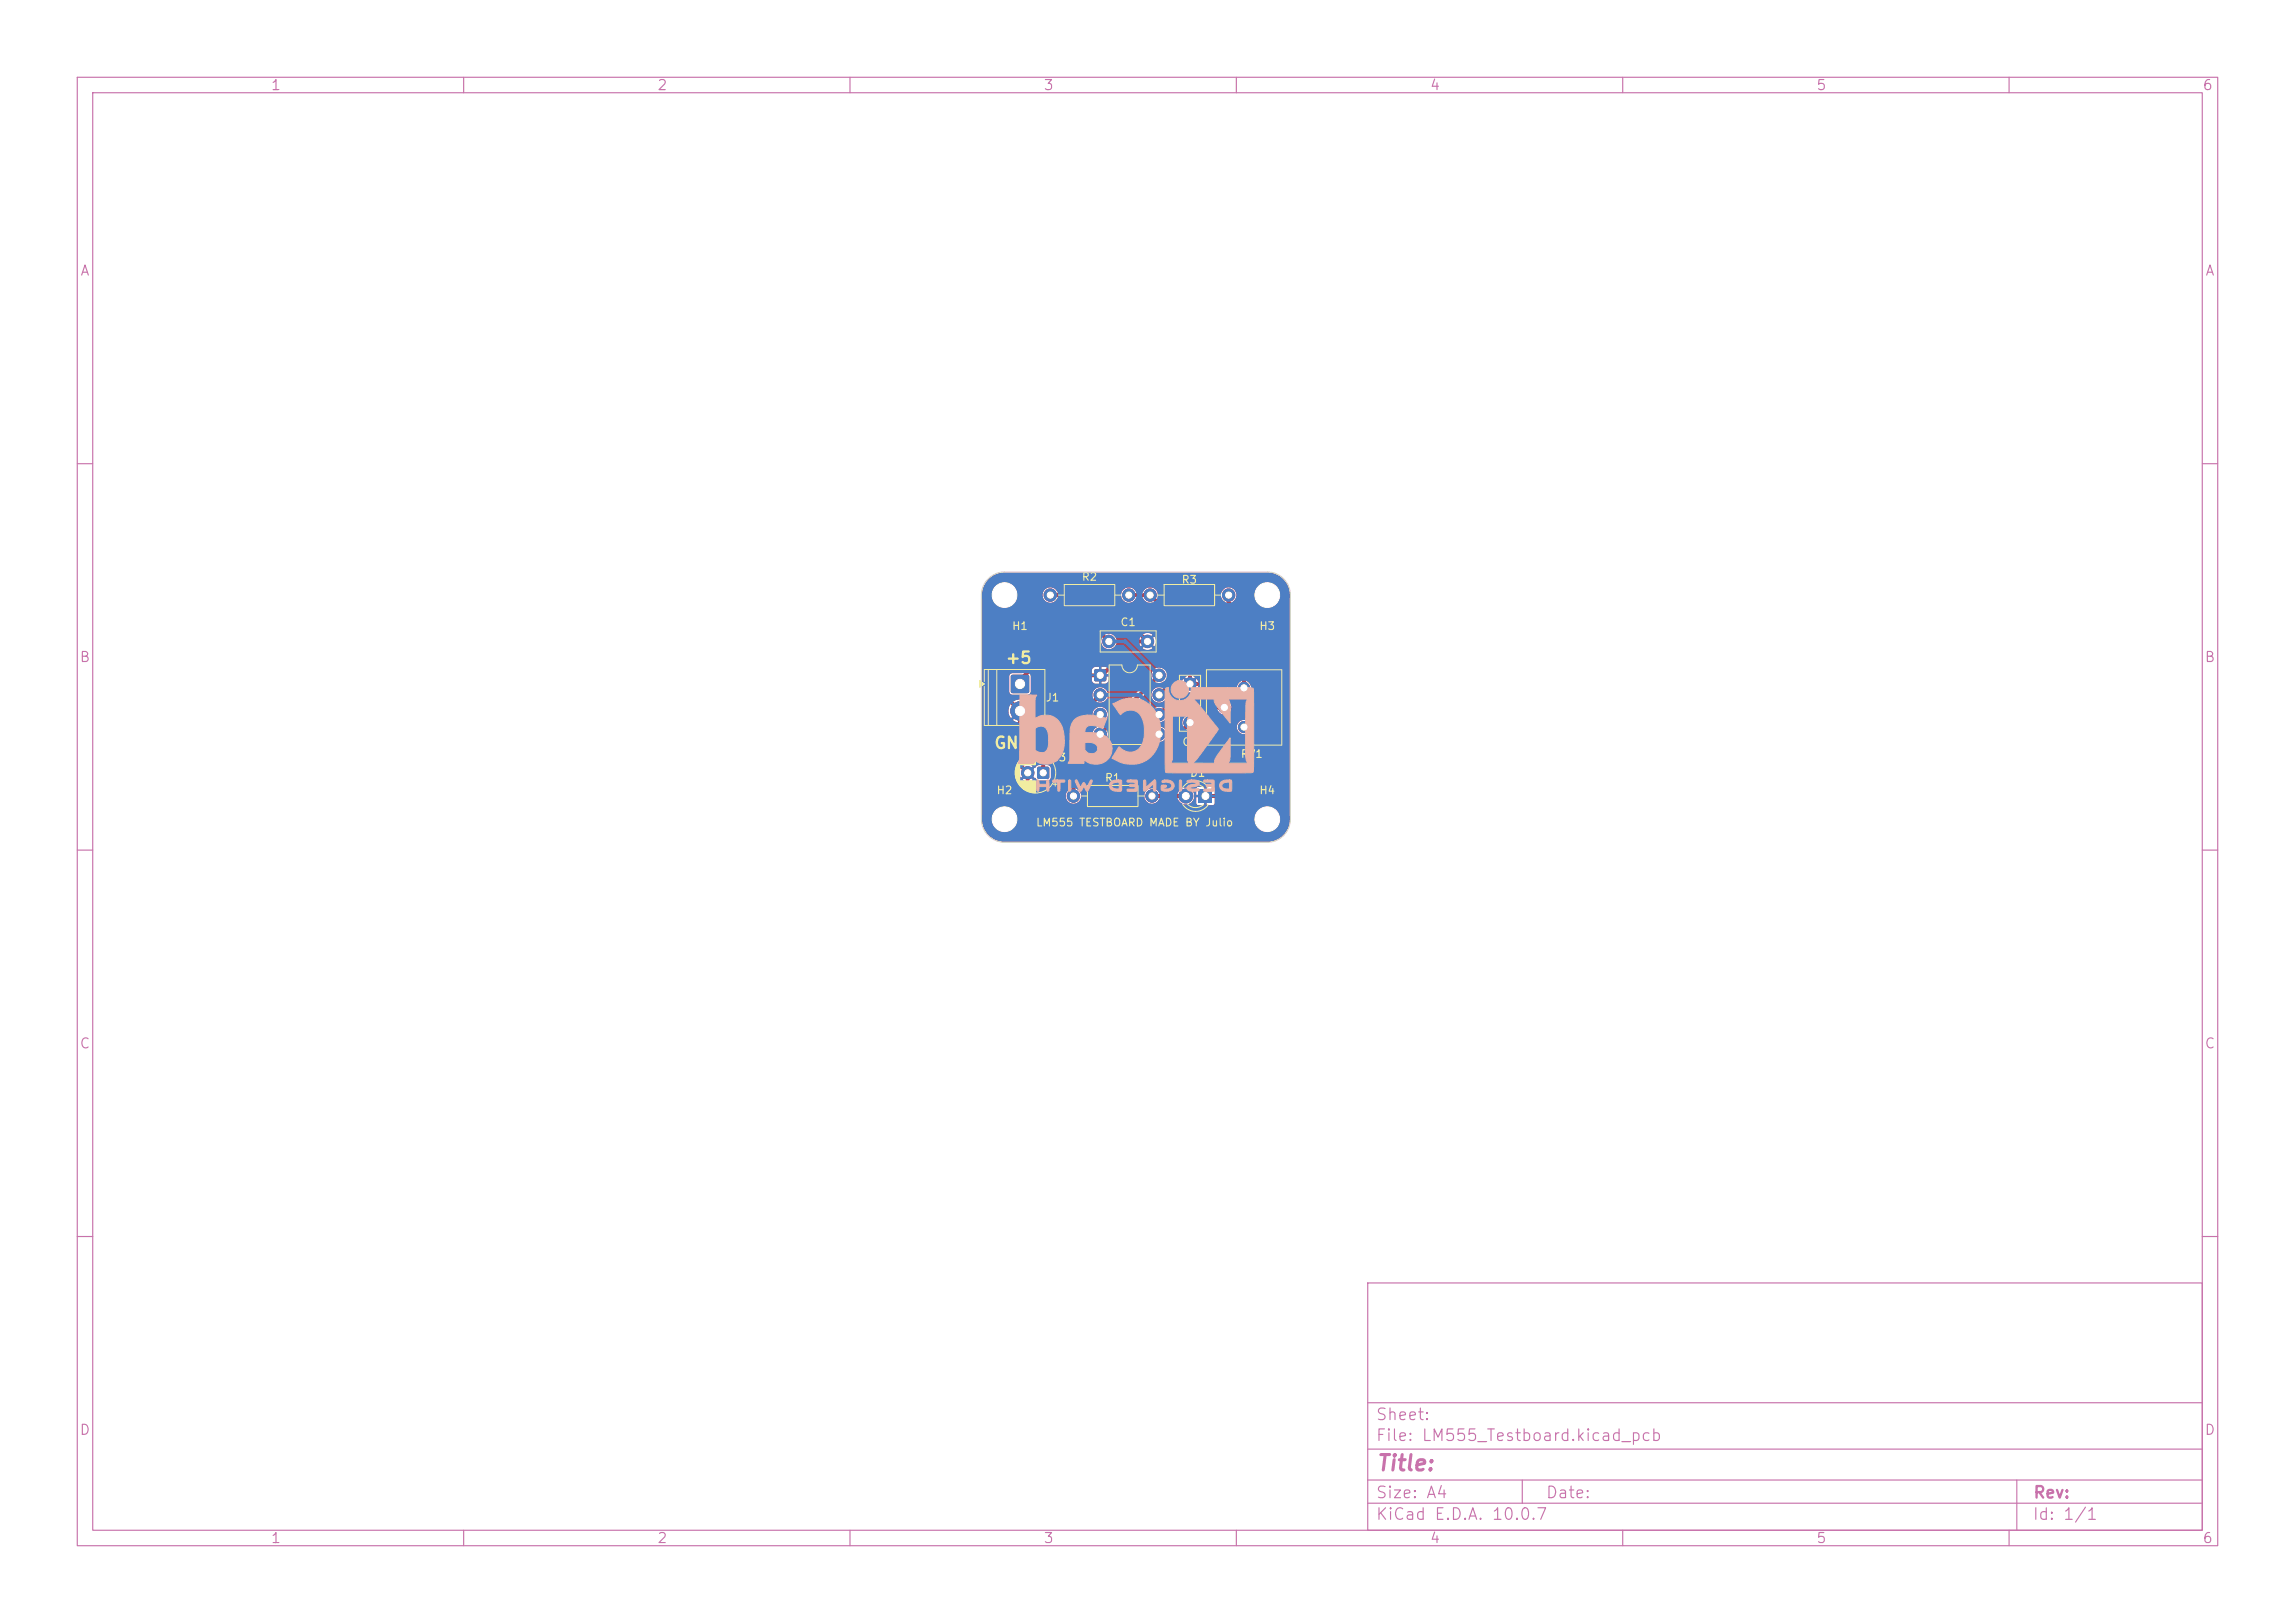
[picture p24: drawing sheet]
<svg xmlns="http://www.w3.org/2000/svg" width="297mm" height="210mm" viewBox="0 0 297 210" stroke-linecap="round" stroke-linejoin="round" font-family="sans-serif">
<defs><g id="words">
<text font-size="2" fill="#c872ab" x="178" y="190.8">Title:</text>
<g font-size="1.5" fill="#f2eda1">
<text x="130" y="86.3">+5</text>
<text x="128.6" y="97.3">GND</text>
</g>
<g font-size="1.5" fill="#c872ab">
<text x="178" y="184.1">Sheet:</text>
<text x="178" y="186.8">File: LM555_Testboard.kicad_pcb</text>
<text x="178" y="197">KiCad E.D.A. 10.0.7</text>
<text x="178" y="194.2">Size: A4</text>
<text x="200" y="194.2">Date:</text>
<text x="263" y="197">Id: 1/1</text>
<text x="263" y="194.2">Rev:</text>
</g>
<g font-size="1.3" fill="#c872ab">
<text x="35" y="12">1</text>
<text x="85" y="12">2</text>
<text x="135" y="12">3</text>
<text x="185" y="12">4</text>
<text x="235" y="12">5</text>
<text x="285" y="12">6</text>
<text x="10.3" y="36">A</text>
<text x="285.3" y="36">A</text>
<text x="10.2" y="86">B</text>
<text x="285.2" y="86">B</text>
<text x="10.2" y="136">C</text>
<text x="285.2" y="136">C</text>
<text x="10.2" y="186">D</text>
<text x="285.2" y="186">D</text>
<text x="35" y="200">1</text>
<text x="85" y="200">2</text>
<text x="135" y="200">3</text>
<text x="185" y="200">4</text>
<text x="235" y="200">5</text>
<text x="285" y="200">6</text>
</g>
<g font-size="1" fill="#f2eda1">
<text x="139.9" y="75.4">R2</text>
<text x="152.8" y="75.8">R3</text>
<text x="130.9" y="81.8">H1</text>
<text x="144.9" y="81.3">C1</text>
<text x="162.9" y="81.8">H3</text>
<text x="135.3" y="91">J1</text>
<text x="135.9" y="98.8">C3</text>
<text x="142.9" y="101.4">R1</text>
<text x="145.1" y="98.8">U1</text>
<text x="152.9" y="96.8">C2</text>
<text x="153.9" y="100.8">D1</text>
<text x="160.5" y="98.3">RV1</text>
<text x="128.9" y="103">H2</text>
<text x="134" y="107.2">LM555 TESTBOARD MADE BY Julio</text>
<text x="162.9" y="103">H4</text>
</g>
</g></defs>
<g fill="none" stroke="#c872ab" stroke-width=".15">
<path d="M10 10h277v190h-277zM12 12h273v186h-273zM60 10v2M110 10v2M160 10v2M210 10v2M260 10v2M10 60h2M285 60h2M10 110h2M285 110h2M10 160h2"/>
<path d="M177 166h108v32h-108zM285 160h2M60 198v2M110 198v2M160 198v2M177 194.5h108M177 191.5h108M177 187.5h108M177 181.5h108M197 191.5v3M210 198v2M260 198v2"/>
<path d="M261 191.5v6.5"/>
</g>
<g fill="#c83434" stroke="#c83434" stroke-width=".13">
<circle cx="130" cy="106" r="2.8"/>
<circle cx="164" cy="77" r="2.8"/>
<circle cx="148.8" cy="77" r=".8"/>
<circle cx="159" cy="77" r=".8"/>
<circle cx="161" cy="89" r=".72"/>
<circle cx="158.4" cy="91.5" r=".72"/>
<circle cx="161" cy="94.1" r=".72"/>
<circle cx="130" cy="77" r="2.8"/>
</g>
<path d="M155.1 102.1h1.8v1.8h-1.8z" fill="#c83434"/>
<g fill="#c83434" stroke="#c83434" stroke-width=".13">
<circle cx="153.5" cy="103" r=".9"/>
<circle cx="138.9" cy="103" r=".8"/>
<circle cx="149.1" cy="103" r=".8"/>
<circle cx="143.5" cy="83" r=".8"/>
<circle cx="148.5" cy="83" r=".8"/>
<circle cx="154" cy="93.5" r=".8"/>
<circle cx="154" cy="88.5" r=".8"/>
</g>
<path d="M130.9 87.4l.1-.1h1.9l.2 .1 .1 .2v1.9l-.1 .1-.2 .1h-1.9l-.1-.1-.1-.1v-1.9z" fill="#c83434"/>
<g fill="#c83434" stroke="#c83434" stroke-width=".13">
<circle cx="132" cy="92" r="1.2"/>
<circle cx="164" cy="106" r="2.8"/>
<circle cx="135.9" cy="77" r=".8"/>
<circle cx="146.1" cy="77" r=".8"/>
</g>
<path d="M134.3 99.3l.1-.1 1.3 .1 .1 .2-.1 1.2-.2 .1-1.2-.1-.1-.1z" fill="#c83434"/>
<circle cx="133" cy="100" r=".8" fill="#c83434" stroke="#c83434" stroke-width=".13"/>
<path d="M141.7 86.7l.1-.1 1.3 .1 .1 .1-.1 1.3-.2 .1-1.2-.1-.1-.2z" fill="#c83434"/>
<g fill="#c83434" stroke="#c83434" stroke-width=".13">
<circle cx="142.4" cy="89.9" r=".8"/>
<circle cx="142.4" cy="92.5" r=".8"/>
<circle cx="142.4" cy="95" r=".8"/>
<circle cx="150" cy="95" r=".8"/>
<circle cx="150" cy="92.5" r=".8"/>
<circle cx="150" cy="89.9" r=".8"/>
<circle cx="150" cy="87.4" r=".8"/>
</g>
<g fill="none" stroke="#c83434" stroke-width=".5">
<path d="M130 77v13l2 2M135.9 77h1.6l2.7 2.8M140.2 79.8l-8.2 8.2v.5M140.2 79.8l3.3 3.2M146.1 77h2.7l2.4 2.4v9.3l-1.2 1.2M159 77v1l2 2v9M164 77l-2-2h-2.8l-5.2 5.2M132 92v7l1 1v3l-3 3M142.4 89.9l-7.4 7.4v2.7M142.4 92.5l-3.5 3.4v7.1M150 87.4l-7.6 7.6M154 80.2v8.3h3.1l2.5 2.6v10.5"/>
<path d="M154 80.2l-4.5-4.4h-3.9l-.8 .7v2.8l3.7 3.7h-1.5l-4.4 4.4h-5l-4.6 4.6h-1M154 93.5l-1.5 1.5h-2.5M158.4 91.5h-7.5l-.9 1M149.1 103h4.4M159.6 101.6l-1.4 1.4h-2.2M159.6 101.6l4.4 4.4"/>
</g>
<path d="M128 74.9l.5-.4 .5-.2 1-.2h34a2.9 2.9 0 0 1 2.9 2.9v29a2.9 2.9 0 0 1-2.9 2.9h-34a2.9 2.9 0 0 1-2.9-2.9v-3.1h10.8a1.01 1.01 0 0 0 1 1.1 1.01 1.01 0 0 0 1-1.1h8.2v.2a1.04 1.04 0 0 0 .8 .9 1.04 1.04 0 0 0 1.1-.5h2.5a1.11 1.11 0 0 0 1.7 .3 1.11 1.11 0 0 0-.2-1.7h.8v.7h.8v.3h-.8v.9l.1 .2h1v-.8h.3v.8h.8l.2-.1v-1h-.8v-.3h.8v-.8l-.1-.2h-.9v.8h-.3v-.8h-.9l-.2 .3h-.8a1.19 1.19 0 0 0-1.6 .4h-2.4a1.01 1.01 0 0 0-1.1-.5 1.01 1.01 0 0 0-.8 .9h-8.2l-.1-.4-.4-.5v-5.9l1.2-1.2h.8a1.01 1.01 0 0 0 1 1.1 1.01 1.01 0 0 0 1-1.1h5.6v.2a1.04 1.04 0 0 0 .8 .9 1.04 1.04 0 0 0 1.2-.5l1.7-.1 .9-.9a1.19 1.19 0 0 0 1.3-.5h5.2v.2a.92 .92 0 0 0 1.4 .7 .92 .92 0 0 0 0-1.6 .92 .92 0 0 0-1.4 .7h-5.2a1.02 1.02 0 0 0-.9-1.5 1.02 1.02 0 0 0-1 1.4l-.7 .6h-1.3a1.04 1.04 0 0 0-1.2-.5 1.04 1.04 0 0 0-.8 .9h-5.6l-.1-.2 2.4-2.3h3.3v.2a1.03 1.03 0 0 0 1.2 .8 1.03 1.03 0 0 0 .8-1.3l.1-.1h6.5a.95 .95 0 0 0 1.4 .3 .95 .95 0 0 0 0-1.5 .95 .95 0 0 0-1.4 .3h-6.7l-.6 .4a1.02 1.02 0 0 0-1.3 .9h-3.3l3.9-4a1.29 1.29 0 0 0 1-.2h.2v.3l-.5 .5a1.01 1.01 0 0 0-1.3 .8 1.01 1.01 0 0 0 1.1 1.1 1.01 1.01 0 0 0 .9-1.3l.6-.7 .1-.5h1.2v.4l.2 .4 .5-.5 .2 .2-.5 .5h.1a1.09 1.09 0 0 0 1.3 0l-.5-.5 .2-.2 .5 .5v-.1a1.09 1.09 0 0 0 0-1.3l-.5 .5-.2-.2 .5-.5h-.1a1.09 1.09 0 0 0-1.3 0l.5 .5-.2 .2-.5-.5-.2 .6h-1.2v-9l-.1-.3-1.8-1.7v-.5h8.2v.2a1.29 1.29 0 0 0 .5 .9l.1 .3 1.9 1.9v8a.94 .94 0 0 0-.2 1.4 .94 .94 0 0 0 1.5-.1 .94 .94 0 0 0-.4-1.4v-8.2l-.1-.2-1.7-1.7v-.2a1.01 1.01 0 0 0-.1-1.7 1.01 1.01 0 0 0-1.5 .8h-8.2v-.2a1.05 1.05 0 0 0-.9-.7 1.05 1.05 0 0 0-1 .5h-.9a1.01 1.01 0 0 0-1.6-.3 1.01 1.01 0 0 0 .1 1.6 1.01 1.01 0 0 0 1.5-.3h.9a1.24 1.24 0 0 0 1.3 .5l1.6 1.6v6.9l-.2 .1a1.04 1.04 0 0 0-1.2 0 1.04 1.04 0 0 0-.4 1.1l-6.3 6.3a1.02 1.02 0 0 0-1.3 .9h-.8l1.4-1.4a1.03 1.03 0 0 0 1.4-.9 1.03 1.03 0 0 0-1.2-1.1 1.03 1.03 0 0 0-.8 1.3l-2.9 2.9v6.3l-.5 .5-.1 .4h-10.8v-3h4.8v.4l.2 .4 .5-.5 .2 .2-.5 .5a1.09 1.09 0 0 0 1.4 0l-.5-.5 .2-.2 1 .8h1.2l.3-.1 .1-.3v-1.2l-.1-.3-.4-.2v-1.4l6.6-6.6a1.01 1.01 0 0 0 1.3-.9 1.01 1.01 0 0 0-1.2-1.1 1.01 1.01 0 0 0-.8 1.3l-6.8 6.8-.1 .2v1.8l-.4 .1-.7 .7-.2-.2 .5-.5h-.1a1.09 1.09 0 0 0-1.3 0l.5 .5-.2 .2-.5-.5-.2 .6h-4.8v-8h3.4v.5l.3 .6 .7-.7 .2 .2-.7 .7a1.49 1.49 0 0 0 2 0l-.7-.7 .2-.2 .7 .7 .1-.2a1.5 1.5 0 0 0-.1-1.8l-.7 .7-.2-.2 .7-.7-.2-.1a1.5 1.5 0 0 0-1.8 .1l.7 .7-.2 .2-.7-.7-.2 .4-.1 .5h-3.4v-4.4h3.5v2l.1 .3 .3 .1h2l.3-.1 .1-.3v-2.2l.5-.5h7.4v.4h.7v.3h-.7a.79 .79 0 0 0 .3 .9l.6 .1v-.7h.3v.7a.79 .79 0 0 0 .9-.3l.1-.7h-.7v-.3h.7a.79 .79 0 0 0-.3-.9h-.7v.7h-.3v-.7a.79 .79 0 0 0-.9 .3v.2h-7.4l6.3-6.4 2.3 2.2a1.03 1.03 0 0 0 .8 1.4 1.03 1.03 0 0 0 1.2-1.1h2.9v.4l.2 .4 .5-.5 .2 .2-.5 .5h.1a1.09 1.09 0 0 0 1.3 0l-.5-.5 .2-.2 .5 .5v-.1a1.09 1.09 0 0 0 0-1.3l-.5 .5-.2-.2 .5-.5h-.1a1.09 1.09 0 0 0-1.3 0l.5 .5-.2 .2-.5-.5-.2 .6h-2.9a1.08 1.08 0 0 0-1.4-.9l-5.3-5.4-.2-.1h-.8a1.01 1.01 0 0 0-1.5-.3 1.01 1.01 0 0 0 0 1.6 1.01 1.01 0 0 0 1.5-.3h.5l2.2 2.2v.1l-7.2 7.3h-1.3l-.3 .1-.1 .3h-3.5v-10.5a2.9 2.9 0 0 1 .9-2.1z" fill="#c83434"/>
<g fill="#4d7fc4" stroke="#4d7fc4" stroke-width=".13">
<circle cx="130" cy="106" r="2.8"/>
<circle cx="164" cy="77" r="2.8"/>
<circle cx="148.8" cy="77" r=".8"/>
<circle cx="159" cy="77" r=".8"/>
<circle cx="161" cy="89" r=".72"/>
<circle cx="158.4" cy="91.5" r=".72"/>
<circle cx="161" cy="94.1" r=".72"/>
<circle cx="130" cy="77" r="2.8"/>
</g>
<path d="M155.1 102.1h1.8v1.8h-1.8z" fill="#4d7fc4"/>
<g fill="#4d7fc4" stroke="#4d7fc4" stroke-width=".13">
<circle cx="153.5" cy="103" r=".9"/>
<circle cx="138.9" cy="103" r=".8"/>
<circle cx="149.1" cy="103" r=".8"/>
<circle cx="143.5" cy="83" r=".8"/>
<circle cx="148.5" cy="83" r=".8"/>
<circle cx="154" cy="93.5" r=".8"/>
<circle cx="154" cy="88.5" r=".8"/>
</g>
<path d="M130.9 87.4l.1-.1h1.9l.2 .1 .1 .2v1.9l-.1 .1-.2 .1h-1.9l-.1-.1-.1-.1v-1.9z" fill="#4d7fc4"/>
<g fill="#4d7fc4" stroke="#4d7fc4" stroke-width=".13">
<circle cx="132" cy="92" r="1.2"/>
<circle cx="164" cy="106" r="2.8"/>
<circle cx="135.9" cy="77" r=".8"/>
<circle cx="146.1" cy="77" r=".8"/>
</g>
<path d="M134.3 99.3l.1-.1 1.3 .1 .1 .2-.1 1.2-.2 .1-1.2-.1-.1-.1z" fill="#4d7fc4"/>
<circle cx="133" cy="100" r=".8" fill="#4d7fc4" stroke="#4d7fc4" stroke-width=".13"/>
<path d="M141.7 86.7l.1-.1 1.3 .1 .1 .1-.1 1.3-.2 .1-1.2-.1-.1-.2z" fill="#4d7fc4"/>
<g fill="#4d7fc4" stroke="#4d7fc4" stroke-width=".13">
<circle cx="142.4" cy="89.9" r=".8"/>
<circle cx="142.4" cy="92.5" r=".8"/>
<circle cx="142.4" cy="95" r=".8"/>
<circle cx="150" cy="95" r=".8"/>
<circle cx="150" cy="92.5" r=".8"/>
<circle cx="150" cy="89.9" r=".8"/>
<circle cx="150" cy="87.4" r=".8"/>
</g>
<path d="M142.4 89.9h5.1l2.5 2.6M143.5 83h2.1l4.4 4.4" fill="none" stroke="#4d7fc4" stroke-width=".5"/>
<path d="M128 74.9l.5-.4 .5-.2 1-.2h34a2.9 2.9 0 0 1 2.9 2.9v29a2.9 2.9 0 0 1-2.9 2.9h-34a2.9 2.9 0 0 1-2.9-2.9v-3.1h10.8a1.01 1.01 0 0 0 1 1.1 1.01 1.01 0 0 0 1-1.1h8.2v.2a1 1 0 0 0 1.1 .9 1 1 0 0 0 .9-1.1h2.3v.2a1.1 1.1 0 0 0 1.6 .8 1.1 1.1 0 0 0 0-1.8h.8v.7h.8v.3h-.8v.9l.1 .2h1v-.8h.3v.8h.8l.2-.1v-1h-.8v-.3h.8v-.8l-.1-.2h-.9v.8h-.3v-.8h-.9l-.2 .3h-.8a1.1 1.1 0 0 0-1.6 .8h-2.3a1.01 1.01 0 0 0-1-.9 1.01 1.01 0 0 0-1 .9h-8.2v-.2a1.01 1.01 0 0 0-1.1-.7 1.01 1.01 0 0 0-.9 .9h-10.8v-3h4.8v.4l.2 .4 .5-.5 .2 .2-.5 .5h.1a1.1 1.1 0 0 0 1.3 0l-.5-.5 .2-.2 1 .8h1.2l.3-.1 .1-.3v-1.2l-.2-.4h-1.4l-1 .8-.2-.2 .5-.5a1.09 1.09 0 0 0-1.4 0l.5 .5-.2 .2-.5-.5-.2 .6h-4.8v-5h14.3a1.01 1.01 0 0 0 1 1.1 1.01 1.01 0 0 0 1-1.1h5.6v.2a1.01 1.01 0 0 0 1.5 .8 1.01 1.01 0 0 0 0-1.8 1.01 1.01 0 0 0-1.5 .8h-5.6l-.1-.2a1.01 1.01 0 0 0-1-.7 1.01 1.01 0 0 0-.9 .9h-14.3v-3h3.4v.5l.3 .6 .7-.7 .2 .2-.7 .7 .2 .1a1.5 1.5 0 0 0 1.8-.1l-.7-.7 .2-.2 .7 .7 .3-.6h7.9v.2a1.01 1.01 0 0 0 1.5 .7 1.01 1.01 0 0 0 0-1.7 1.01 1.01 0 0 0-1.5 .8h-7.9v-.8l-.3-.6-.7 .7-.2-.2 .7-.7a1.49 1.49 0 0 0-2 0l.7 .7-.2 .2-.7-.7-.2 .4-.1 .5h-3.4v-4.4h3.5v2l.1 .3 .3 .1 10.4-.1a1.04 1.04 0 0 0 .7 1.1 1.04 1.04 0 0 0 1.2-.5h3.9l1.8 1.7a1.06 1.06 0 0 0 1.3 1.3h2.7v.2a1 1 0 0 0 .8 .9 1 1 0 0 0 1.1-.5h5.2v.2a.92 .92 0 0 0 1.4 .7 .92 .92 0 0 0 0-1.6 .92 .92 0 0 0-1.4 .7h-5.2a1.01 1.01 0 0 0-.6-1.5 1.01 1.01 0 0 0-1.3 .9h-2.7l.2-.1a1.03 1.03 0 0 0 .4-1.3 1.03 1.03 0 0 0-1.3-.5l7.9-.1a.92 .92 0 0 0 1.3 1 .92 .92 0 0 0 .3-1.5 .92 .92 0 0 0-1.5 .4l-.1 .1h-7.9l-1.6-1.6h1v.2a1.01 1.01 0 0 0 1.5 .8 1.01 1.01 0 0 0 0-1.7 1.01 1.01 0 0 0-1.5 .7h-1l-.5-.3h-4.2a1.01 1.01 0 0 0-1.1-.6 1.01 1.01 0 0 0-.8 .9h-8.2l.2-.3v-2a.45 .45 0 0 0-.4-.4h-2l-.3 .1-.1 .3h-3.5v-.7h14.2v.4h.7v.3h-.7a.79 .79 0 0 0 .3 .9l.6 .1v-.7h.3v.7l10.4-.1v.4l.2 .4 .5-.5 .2 .2-.5 .5h.1a1.09 1.09 0 0 0 1.3 0l-.5-.5 .2-.2 .5 .5 .1-.3h5.1v.2a.92 .92 0 0 0 1.4 .7 .92 .92 0 0 0 0-1.6 .92 .92 0 0 0-1.4 .7h-5.1l.1-.5-.2-.6-.5 .5-.2-.2 .5-.5a1.09 1.09 0 0 0-1.4 0l.5 .5-.2 .2-.5-.5-.2 .6h-9.7l.3-.3v-.6h-.7v-.3h.7a.79 .79 0 0 0-.3-.9h-.7v.7h-.3v-.7a.79 .79 0 0 0-.9 .3v.2h-14.2v-3.9h15.4v.2a1.04 1.04 0 0 0 .8 .9 1.04 1.04 0 0 0 1.2-.5h1l3.5 3.5a1.01 1.01 0 0 0 .7 1.4 1.01 1.01 0 0 0 1.3-.9 1.01 1.01 0 0 0-1.1-1.1h-.3l-3.4-3.5h1.2v.4l.2 .4 .5-.5 .2 .2-.5 .5a1.09 1.09 0 0 0 1.4 0l-.5-.5 .2-.2 .5 .5v-.1a1.09 1.09 0 0 0 0-1.3l-.5 .5-.2-.2 .5-.5h-.1a1.09 1.09 0 0 0-1.3 0l.5 .5-.2 .2-.5-.5-.2 .6h-1.2l-.5-.4h-1.3a1.01 1.01 0 0 0-1.1-.5 1.01 1.01 0 0 0-.8 .9h-15.4v-6h7.8v.2a1.01 1.01 0 0 0 1.1 .9 1.01 1.01 0 0 0 .9-1.1h8.2v.2a1.01 1.01 0 0 0 1.1 .9 1.01 1.01 0 0 0 .9-1.1h.7v.2a1.01 1.01 0 0 0 1.1 .9 1.01 1.01 0 0 0 .9-1.1h8.2v.2a1.01 1.01 0 0 0 1.5 .8 1.01 1.01 0 0 0 0-1.8 1.01 1.01 0 0 0-1.5 .8h-8.2v-.2a1.01 1.01 0 0 0-1.1-.7 1.01 1.01 0 0 0-.9 .9h-.7l-.1-.2a1.01 1.01 0 0 0-1-.7 1.01 1.01 0 0 0-.9 .9h-8.2v-.2a1.01 1.01 0 0 0-1.1-.7 1.01 1.01 0 0 0-.9 .9h-7.8l.3-1.2z" fill="#4d7fc4"/>
<g fill="none" stroke="#f2eda1" stroke-width=".13">
<path d="M149.9 77h.7M150.6 75.6h6.6v2.8h-6.6zM157.2 77h.8M126.8 88.1l.6 .4-.6 .4zM127.4 88.2v-1.6h7.8v7.3h-7.8v-5.1M127.9 86.6v7.3M129 86.6v7.3M142.4 81.6h7.2v2.8h-7.2zM152.6 87.4h2.8v7.2h-2.8zM156.1 86.7h9.8v9.7h-9.8zM140 103h.7M140.7 101.6h6.6v2.8h-6.6z"/>
<path d="M147.3 103h.7M153.7 101.9a1.5 1.5 0 0 1 2.1 0M153.7 104.1a1.5 1.5 0 0 0 2.1 0M156.3 101.9v-.1a1.99 1.99 0 0 0-3.2 .1M156.3 104.1v.1a1.99 1.99 0 0 1-3.2-.1"/>
</g>
<path d="M126.8 88.1l.6 .4-.6 .4z" fill="#f2eda1"/>
<g fill="none" stroke="#f2eda1" stroke-width=".13">
<path d="M137 77h.7M137.7 75.6h6.6v2.8h-6.6zM144.3 77h.7M131.4 99.7v.6M131.4 99.5v1M131.5 99.3v1.4M131.5 99.2v1.6M131.6 99.1v1.8M131.6 99v2M131.6 98.9v2.2M131.7 98.8v2.4M131.7 98.7v2.6"/>
<path d="M131.8 98.7v2.6M131.8 98.6v2.8M131.9 98.5v3M131.9 98.4v3.2M132 98.4v3.2M132 98.3v.7M132.1 98.3v.7M132.1 98.2v.8M132.2 98.2v.8M132.2 98.1v.9M132.3 98.1v.9M132.3 98v1"/>
<path d="M132.4 98v1M132.4 97.9v1.1M132.5 97.9v1.1M132.6 97.9v1.1M132.6 97.8v1.2M132.7 97.8v1.2M132.8 97.7v1.3M132.9 97.7v1.3M133 97.6v1.4M133.1 97.6v1.4M133.2 97.6v1.4M133.2 97.5v1.5"/>
<path d="M133.3 97.5v1.5M133.4 97.5v1.5M133.5 97.5v1.5M133.6 97.5v1.5M133.6 97.4v1.6M133.7 97.4v1.6M133.8 97.4v1.6M133.9 97.4v1.6M134 97.4v1.6M143.5 86.1h1.7a1 1 0 0 0 1 1 1 1 0 0 0 1-1h1.6v10.2h-5.3zM132 101v.7M132.1 101v.7"/>
<path d="M132.1 101v.8M132.2 101v.8M132.2 101v.9M132.3 101v.9M132.3 101v1M132.4 101v1M132.4 101v1.1M132.5 101v1.1M132.6 101v1.1M132.6 101v1.2M132.7 101v1.2M132.8 101v1.3"/>
<path d="M132.9 101v1.3M133 101v1.4M133.1 101v1.4M133.2 101v1.4M133.2 101v1.5M133.3 101v1.5M133.4 101v1.5M133.5 101v1.5M133.6 101v1.5M133.6 101v1.6M133.7 101v1.6M133.8 101v1.6"/>
<path d="M133.9 101v1.6M134 101v1.6M136.3 101.5h.5M136.6 101.2v.5"/>
<circle cx="134" cy="100" r="2.62"/>
</g>
<path d="M138.3 101l.1-.1 .2 .1v1.3a.18 .18 0 0 1-.3 0 .18 .18 0 0 1 0-.2z" fill="none" stroke="#e8b2a7" stroke-width=".13"/>
<path d="M138.3 101l.1-.1 .2 .1v1.3a.18 .18 0 0 1-.3 0 .18 .18 0 0 1 0-.2z" fill="#e8b2a7"/>
<path d="M152.7 101l.1-.1 .1 .1v1.2a.17 .17 0 0 1-.2 .2 .17 .17 0 0 1-.1-.3z" fill="none" stroke="#e8b2a7" stroke-width=".13"/>
<path d="M152.7 101l.1-.1 .1 .1v1.2a.17 .17 0 0 1-.2 .2 .17 .17 0 0 1-.1-.3z" fill="#e8b2a7"/>
<circle cx="152.7" cy="89.2" r="1.13" fill="none" stroke="#e8b2a7" stroke-width=".13"/>
<circle cx="152.7" cy="89.2" r="1.13" fill="#e8b2a7"/>
<path d="M136.3 101l.1-.1a2.63 2.63 0 0 1 1.4 .1 .21 .21 0 0 1-.1 .2 .21 .21 0 0 1-.2 0h-.3v1a.15 .15 0 0 1-.2 .2 .15 .15 0 0 1-.1-.2v-1h-.3a.22 .22 0 0 1-.3 0 .22 .22 0 0 1-.1-.2z" fill="none" stroke="#e8b2a7" stroke-width=".13"/>
<path d="M136.3 101l.1-.1a2.63 2.63 0 0 1 1.4 .1 .21 .21 0 0 1-.1 .2 .21 .21 0 0 1-.2 0h-.3v1a.15 .15 0 0 1-.2 .2 .15 .15 0 0 1-.1-.2v-1h-.3a.22 .22 0 0 1-.3 0 .22 .22 0 0 1-.1-.2z" fill="#e8b2a7"/>
<path d="M134.2 101h.2l.1 .5h1v-.2a.2 .2 0 0 1 0-.3 .2 .2 0 0 1 .3 0 .2 .2 0 0 1 0 .3v.7a.24 .24 0 0 1 0 .2 .24 .24 0 0 1-.2 .2l-.1-.1v-.5h-1v.2a.21 .21 0 0 1 0 .3 .21 .21 0 0 1-.2 .1l-.1-.2z" fill="none" stroke="#e8b2a7" stroke-width=".13"/>
<path d="M134.2 101h.2l.1 .5h1v-.2a.2 .2 0 0 1 0-.3 .2 .2 0 0 1 .3 0 .2 .2 0 0 1 0 .3v.7a.24 .24 0 0 1 0 .2 .24 .24 0 0 1-.2 .2l-.1-.1v-.5h-1v.2a.21 .21 0 0 1 0 .3 .21 .21 0 0 1-.2 .1l-.1-.2z" fill="#e8b2a7"/>
<path d="M143.8 101.2l.5-.2h.8h.1v1.1h-.4v-.9a.87 .87 0 0 0-.9 .4 .56 .56 0 0 0 .8 .5h.5l-.1 .3h-.4a.84 .84 0 0 1-1.1-1z" fill="none" stroke="#e8b2a7" stroke-width=".13"/>
<path d="M143.8 101.2l.7-.3h.5l.2 .1-.1 1.3v.1h-.4a.93 .93 0 0 1-1.1-.7h.3a.79 .79 0 0 0 .9 .4v-.9a.87 .87 0 0 0-.9 .4v.1h-.3z" fill="#e8b2a7"/>
<path d="M158 101.2a1.54 1.54 0 0 1 1.4-.2v.2h-.4a.59 .59 0 0 0-.8 .6 1.01 1.01 0 0 0 .9 .3v-.9h.3v1.1a1.23 1.23 0 0 1-1.5-.4l-.1-.3z" fill="none" stroke="#e8b2a7" stroke-width=".13"/>
<path d="M158 101.2a1.54 1.54 0 0 1 1.4-.2v1.3a1.23 1.23 0 0 1-1.5-.4l-.1-.2h.3a.91 .91 0 0 0 1 .4v-.9h-.1a.72 .72 0 0 0-.9 .5h-.3z" fill="#e8b2a7"/>
<path d="M148 101a.21 .21 0 0 1 .3 0 .21 .21 0 0 1 0 .3v.6l.8-.7a.26 .26 0 0 1 .4-.2l.1 1.1a.18 .18 0 0 1-.2 .3 .17 .17 0 0 1-.1-.3v-.7l-.7 .6a.49 .49 0 0 1-.6 .4z" fill="none" stroke="#e8b2a7" stroke-width=".13"/>
<path d="M148 101a.21 .21 0 0 1 .3 0 .21 .21 0 0 1 0 .3v.6l.8-.7a.26 .26 0 0 1 .4-.2l.1 1.1a.18 .18 0 0 1-.2 .3 .17 .17 0 0 1-.1-.3v-.7l-.7 .6a.49 .49 0 0 1-.6 .4z" fill="#e8b2a7"/>
<path d="M150.4 101a1.03 1.03 0 0 1 1.6 .7 1.06 1.06 0 0 1-1.7 .5v-.1a.35 .35 0 0 1 0-.5 .35 .35 0 0 1 .5 0h.1v.2l-.3 .1v.1a.81 .81 0 0 0 1-.3 .71 .71 0 0 0-1-.4l-.2-.1z" fill="none" stroke="#e8b2a7" stroke-width=".13"/>
<path d="M150.4 101a1.03 1.03 0 0 1 1.6 .7 1.06 1.06 0 0 1-1.7 .5v-.1a.35 .35 0 0 1 0-.5 .35 .35 0 0 1 .5 0h.1v.2l-.3 .1v.1a.81 .81 0 0 0 1-.3 .71 .71 0 0 0-1-.4l-.2-.1z" fill="#e8b2a7"/>
<path d="M145.9 101l1.2-.1 .1 .2v1.2a1.76 1.76 0 0 1-1.3 .1 .17 .17 0 0 1 0-.3 .17 .17 0 0 1 .2 0h.8v-.3h-.4a.2 .2 0 0 1-.3 0 .2 .2 0 0 1 0-.3h.7v-.3h-1z" fill="none" stroke="#e8b2a7" stroke-width=".13"/>
<path d="M145.9 101l1.2-.1 .1 .2v1.2a1.76 1.76 0 0 1-1.3 .1 .17 .17 0 0 1 0-.3 .17 .17 0 0 1 .2 0h.8v-.3h-.4a.2 .2 0 0 1-.3 0 .2 .2 0 0 1 0-.3h.7v-.3h-1z" fill="#e8b2a7"/>
<path d="M155.8 101l1.1-.1 .2 .1v1.3l-1 .1a.19 .19 0 0 1-.3 0 .19 .19 0 0 1 0-.3 .19 .19 0 0 1 .3 0h.7v-.3h-.6a.14 .14 0 0 1-.1-.2 .14 .14 0 0 1 .2-.1h.5v-.3h-.7a.18 .18 0 0 1-.3 0 .18 .18 0 0 1 0-.2z" fill="none" stroke="#e8b2a7" stroke-width=".13"/>
<path d="M155.8 101l1.1-.1 .2 .1v1.3l-1 .1a.19 .19 0 0 1-.3 0 .19 .19 0 0 1 0-.3 .19 .19 0 0 1 .3 0h.7v-.3h-.6a.14 .14 0 0 1-.1-.2 .14 .14 0 0 1 .2-.1h.5v-.3h-.7a.18 .18 0 0 1-.3 0 .18 .18 0 0 1 0-.2z" fill="#e8b2a7"/>
<path d="M139.2 101v-.1a.25 .25 0 0 1 .3 .4l.3 .6 .2-.4a.23 .23 0 0 1 .3-.2l.4 .6 .3-.7a.19 .19 0 0 1 .1-.3 .19 .19 0 0 1 .3 .1l-.3 .8a.57 .57 0 0 1-.5 .6l-.3-.7-.2 .4a.25 .25 0 0 1-.1 .2 .25 .25 0 0 1-.3 0l-.5-1.1z" fill="none" stroke="#e8b2a7" stroke-width=".13"/>
<path d="M139.2 101v-.1a.25 .25 0 0 1 .3 .4l.3 .6 .2-.4a.23 .23 0 0 1 .3-.2l.4 .6 .3-.7a.19 .19 0 0 1 .1-.3 .19 .19 0 0 1 .3 .1l-.3 .8a.57 .57 0 0 1-.5 .6l-.3-.7-.2 .4a.25 .25 0 0 1-.1 .2 .25 .25 0 0 1-.3 0l-.5-1.1z" fill="#e8b2a7"/>
<path d="M153.6 101l.5-.1a.9 .9 0 0 1 1.1 .5l-.3 .3-.9 .2a.15 .15 0 0 0 0 .2 .15 .15 0 0 0 .2 0h.7a.18 .18 0 0 1 .3 0 .21 .21 0 0 1-.3 .3h-.3a.8 .8 0 0 1-1-.4l.2-.3 .3-.2a.68 .68 0 0 0 .7-.2l-.9-.1a.18 .18 0 0 1-.2 .1 .18 .18 0 0 1-.1-.3z" fill="none" stroke="#e8b2a7" stroke-width=".13"/>
<path d="M153.6 101l.5-.1a.9 .9 0 0 1 1.1 .5l-.3 .3-.9 .2a.15 .15 0 0 0 0 .2 .15 .15 0 0 0 .2 0h.7a.18 .18 0 0 1 .3 0 .21 .21 0 0 1-.3 .3h-.3a.8 .8 0 0 1-1-.4l.2-.3 .3-.2a.68 .68 0 0 0 .7-.2l-.9-.1a.18 .18 0 0 1-.2 .1 .18 .18 0 0 1-.1-.3z" fill="#e8b2a7"/>
<path d="M144 91.1a4.5 4.5 0 0 1 4-.4 4.2 4.2 0 0 1 2.2 4.4 3.7 3.7 0 0 1-3.7 3.8l-1.2-.2-1.4-.6 .9-1.5a1.82 1.82 0 0 0 2.1 .6 1.82 1.82 0 0 0 1.2-1.7v-.6a3.4 3.4 0 0 0-.9-2.7 1.72 1.72 0 0 0-2.2 .3z" fill="none" stroke="#e8b2a7" stroke-width=".13"/>
<path d="M144 91.1a4.5 4.5 0 0 1 4-.4 4.2 4.2 0 0 1 2.2 4.4 3.7 3.7 0 0 1-3.7 3.8l-1.2-.2-1.4-.6 .9-1.5a1.82 1.82 0 0 0 2.1 .6 1.82 1.82 0 0 0 1.2-1.7v-.6a3.4 3.4 0 0 0-.9-2.7 1.72 1.72 0 0 0-2.2 .3z" fill="#e8b2a7"/>
<path d="M132 89.9h2.2l-.2 .6v2.5a2.33 2.33 0 0 1 2.4-.2 2.33 2.33 0 0 1 1.3 2.1v.9h-2a1.98 1.98 0 0 0-.6-1.8h-.6l-.5 .2v2.9a1.02 1.02 0 0 0 1.2 .2 1.02 1.02 0 0 0 .5-1.1v-.4h2a2.67 2.67 0 0 1-2.2 3.1 2.26 2.26 0 0 1-1.6-.6l-.1 .5h-2.1a1.53 1.53 0 0 0 .3-1.3z" fill="none" stroke="#e8b2a7" stroke-width=".13"/>
<path d="M132 89.9h2.2l-.2 .6v2.5a2.33 2.33 0 0 1 2.4-.2 2.33 2.33 0 0 1 1.3 2.1v.8a2.81 2.81 0 0 1-2 3.2 2.25 2.25 0 0 1-1.8-.6l-.1 .5h-2.1a1.53 1.53 0 0 0 .3-1.3v-3.3h2v2.9a1.02 1.02 0 0 0 1.2 .2 1.02 1.02 0 0 0 .5-1.1 2.2 2.2 0 0 0-.6-2.2h-.6l-.5 .2h-2z" fill="#e8b2a7"/>
<path d="M139.1 93.1a3.8 3.8 0 0 1 3.4-.3l.7 .1-.5 1.4a2.6 2.6 0 0 0-1.9-.3 .85 .85 0 0 0-.4 .8h.9a2.67 2.67 0 0 1 2.5 1.3l.1 .8h-1.8a1.02 1.02 0 0 0-1.3-.8h-.4a1.08 1.08 0 0 0 .5 1.4 .79 .79 0 0 0 1.2-.6h1.8a2.14 2.14 0 0 1-1.3 1.8 2.14 2.14 0 0 1-2.3-.4v.5h-2.1l.2-.4 .1-4.1 .2-.7z" fill="none" stroke="#e8b2a7" stroke-width=".13"/>
<path d="M139.1 93.1a3.8 3.8 0 0 1 3.4-.3l.7 .1-.5 1.4a2.6 2.6 0 0 0-1.9-.3 .85 .85 0 0 0-.4 .8h.9a2.67 2.67 0 0 1 2.5 1.3 2.13 2.13 0 0 1-.9 2.5 2.13 2.13 0 0 1-2.6-.3v.5h-2.1l.2-.4 .1-1.8h1.9a.84 .84 0 0 0 .7 .9 .84 .84 0 0 0 1-.7 1.19 1.19 0 0 0-1.4-.7h-.3v.5h-1.9a7.2 7.2 0 0 1 .2-3z" fill="#e8b2a7"/>
<path d="M150.9 89.1l.3-.1a1.48 1.48 0 0 0 1.5 1.7 1.48 1.48 0 0 0 1.5-1.7h7.7a.35 .35 0 0 1 .3 .1 .35 .35 0 0 1 0 .4v9.3h-.7l-.3-.6v-6.8a1.06 1.06 0 0 1 .3-.9l-2.6-.1 .3 .7v2.5l-.8-1.1a4.4 4.4 0 0 1-1.3-1.9v-.2h-2.7l.7 .7 1.2 1.6h-4.6v5.6l-.2 .4 2.4 .1-.2-.4v-5.4l.2-.3h2.4l1.4 1.7-2.5 3.4-.8 1h2.8v-.4l.2-.4 1.8-2.5v2.5l-.3 .8h3.3v.9a.31 .31 0 0 1-.5 .3h-10.6a.28 .28 0 0 1-.2-.1 .28 .28 0 0 1-.1-.3v-9.2z" fill="none" stroke="#e8b2a7" stroke-width=".13"/>
<path d="M150.9 89.1l.3-.1a1.48 1.48 0 0 0 .7 1.4 1.48 1.48 0 0 0 1.6 0h.9l.2 .2 3.1 3.7-2.5 3.5-.8 1h2.8v-.4l.2-.4 1.8-2.5v2.5l-.3 .8h2.6l-.2-.4-.1-.4v-6.6a1.06 1.06 0 0 1 .3-.9l-2.6-.1 .3 .7v2.5l-.8-1.1a4.4 4.4 0 0 1-1.3-1.9v-.2h-3.6l.3-.2a1.48 1.48 0 0 0 .4-1.2h7.7a.35 .35 0 0 1 .3 .1 .35 .35 0 0 1 0 .4v10.2a.31 .31 0 0 1-.5 .3h-10.6a.28 .28 0 0 1-.2-.1 .28 .28 0 0 1-.1-.3v-.9l3.1 .1-.2-.4v-5.4l.2-.3h-2.2v5.6l-.2 .4h-.7v-8.5z" fill="#e8b2a7"/>
<path d="M127.9 74.9a3 3 0 0 1 2.1-.9h34a3 3 0 0 1 3 3v29a3 3 0 0 1-3 3h-34a3 3 0 0 1-3-3v-29a3 3 0 0 1 .9-2.1z" fill="none" stroke="#d0d2cd" stroke-width=".13"/>
<g fill="#fff" stroke="#fff" stroke-width=".13">
<circle cx="130" cy="106" r="1.6"/>
<circle cx="164" cy="77" r="1.6"/>
<circle cx="148.8" cy="77" r=".4"/>
<circle cx="159" cy="77" r=".4"/>
<circle cx="161" cy="89" r=".4"/>
<circle cx="158.4" cy="91.5" r=".4"/>
<circle cx="161" cy="94.1" r=".4"/>
<circle cx="130" cy="77" r="1.6"/>
<circle cx="156" cy="103" r=".45"/>
<circle cx="153.5" cy="103" r=".45"/>
<circle cx="138.9" cy="103" r=".4"/>
<circle cx="149.1" cy="103" r=".4"/>
<circle cx="143.5" cy="83" r=".4"/>
<circle cx="148.5" cy="83" r=".4"/>
<circle cx="154" cy="93.5" r=".4"/>
<circle cx="154" cy="88.5" r=".4"/>
<circle cx="132" cy="88.5" r=".6"/>
<circle cx="132" cy="92" r=".6"/>
<circle cx="164" cy="106" r="1.6"/>
<circle cx="135.9" cy="77" r=".4"/>
<circle cx="146.1" cy="77" r=".4"/>
<circle cx="135" cy="100" r=".4"/>
<circle cx="133" cy="100" r=".4"/>
<circle cx="142.4" cy="87.4" r=".4"/>
<circle cx="142.4" cy="89.9" r=".4"/>
<circle cx="142.4" cy="92.5" r=".4"/>
<circle cx="142.4" cy="95" r=".4"/>
<circle cx="150" cy="95" r=".4"/>
<circle cx="150" cy="92.5" r=".4"/>
<circle cx="150" cy="89.9" r=".4"/>
<circle cx="150" cy="87.4" r=".4"/>
</g>
<use href="#words"/>
</svg>
